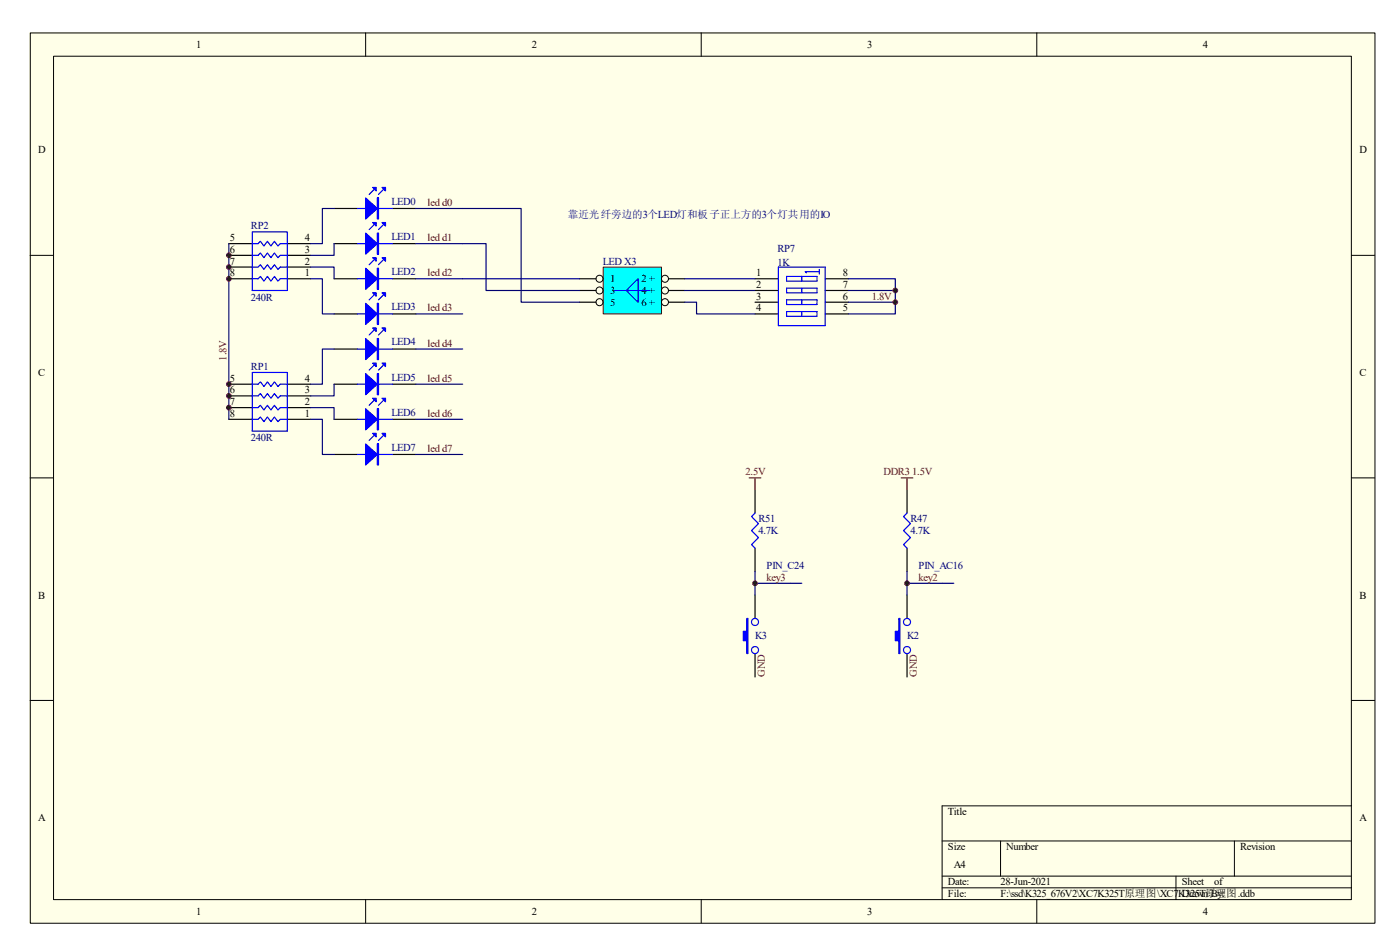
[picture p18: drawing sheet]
<svg xmlns="http://www.w3.org/2000/svg" width="166mm" height="112mm" viewBox="0 0 166 112" stroke-linecap="round" stroke-linejoin="round" font-family="sans-serif">
<defs><g id="words">
<g font-size="1.3">
<text x="23.2" y="5.7">1</text>
<text x="62.9" y="5.7">2</text>
<text x="102.6" y="5.7">3</text>
<text x="142.4" y="5.7">4</text>
<text x="4.5" y="18.1">D</text>
<text x="160.9" y="18.1">D</text>
<text x="27.2" y="29.9">6</text>
<text x="27.2" y="28.5">5</text>
<text x="36.1" y="29.9">3</text>
<text x="36.1" y="28.5">4</text>
<text x="27.2" y="32.7">8</text>
<text x="27.2" y="31.3">7</text>
<text x="36.1" y="32.7">1</text>
<text x="36.1" y="31.3">2</text>
<text x="72.2" y="33.4">1</text>
<text x="72.2" y="34.8">3</text>
<text x="75.9" y="33.4">2 +</text>
<text x="75.9" y="34.8">4 +</text>
<text x="89.5" y="32.7">1</text>
<text x="89.5" y="34.1">2</text>
<text x="89.5" y="35.4">3</text>
<text x="99.8" y="32.7">8</text>
<text x="99.8" y="34.1">7</text>
<text x="99.8" y="35.4">6</text>
<text x="72.2" y="36.2">5</text>
<text x="75.9" y="36.2">6 +</text>
<text x="89.5" y="36.8">4</text>
<text x="99.8" y="36.8">5</text>
<text x="4.5" y="44.5">C</text>
<text x="27.2" y="47.9">7</text>
<text x="27.2" y="46.5">6</text>
<text x="27.2" y="45.1">5</text>
<text x="36.1" y="47.9">2</text>
<text x="36.1" y="46.5">3</text>
<text x="36.1" y="45.1">4</text>
<text x="160.9" y="44.5">C</text>
<text x="27.2" y="49.3">8</text>
<text x="36.1" y="49.3">1</text>
<text x="4.5" y="70.8">B</text>
<text x="160.9" y="70.8">B</text>
<text x="4.5" y="97.1">A</text>
<text x="112.2" y="96.4">Title</text>
<text x="112.2" y="100.5">Size</text>
<text x="119.1" y="100.5">Number</text>
<text x="146.8" y="100.5">Revision</text>
<text x="160.9" y="97.1">A</text>
<text x="112.2" y="104.7">Date:</text>
<text x="112.2" y="106.1">File:</text>
<text x="112.9" y="102.6">A4</text>
<text x="118.4" y="104.7">28-Jun-2021</text>
<text x="118.4" y="106.1">F:\ssd\K325_676V2\XC7K325T原理图\XC7</text>
<text x="139.5" y="106.1">KD3r2a5wn By:</text>
<text x="139.9" y="104.7">Sheet</text>
<text x="142" y="106.1">T原理图.ddb</text>
<text x="143.7" y="104.7">of</text>
<text x="23.2" y="108.2">1</text>
<text x="62.9" y="108.2">2</text>
<text x="102.6" y="108.2">3</text>
<text x="142.4" y="108.2">4</text>
</g>
<g font-size="1.3" fill="#000080">
<text x="29.7" y="27.1">RP2</text>
<text x="46.3" y="28.4">LED1</text>
<text x="46.3" y="24.2">LED0</text>
<text x="92" y="29.8">RP7</text>
<text x="29.7" y="35.6">240R</text>
<text x="46.3" y="32.6">LED2</text>
<text x="71.4" y="31.3">LED X3</text>
<text x="92" y="31.5">1K</text>
<text x="46.3" y="40.9">LED4</text>
<text x="46.3" y="36.7">LED3</text>
<text x="29.7" y="43.8">RP1</text>
<text x="46.3" y="45">LED5</text>
<text x="29.7" y="52.2">240R</text>
<text x="46.3" y="53.3">LED7</text>
<text x="46.3" y="49.2">LED6</text>
<text x="89.8" y="61.8">R51</text>
<text x="89.8" y="63.2">4.7K</text>
<text x="107.8" y="61.8">R47</text>
<text x="107.8" y="63.2">4.7K</text>
<text x="90.8" y="67.3">PIN_C24</text>
<text x="108.7" y="67.3">PIN_AC16</text>
<text x="89.4" y="75.6">K3</text>
<text x="107.4" y="75.6">K2</text>
</g>
<g font-size="1.3" fill="#800000">
<text x="50.6" y="24.4">led d0</text>
<text x="50.6" y="28.5">led d1</text>
<text x="50.6" y="32.7">led d2</text>
<text x="103.2" y="35.4">1.8V</text>
<text x="50.6" y="36.8">led d3</text>
<text x="50.6" y="41">led d4</text>
<text x="26.8" y="42.7" transform="rotate(-90 26.8 42.7)">1.8V</text>
<text x="50.6" y="45.1">led d5</text>
<text x="50.6" y="49.3">led d6</text>
<text x="50.6" y="53.5">led d7</text>
<text x="88.3" y="56.2">2.5V</text>
<text x="104.6" y="56.2">DDR3</text>
<text x="108" y="56.2">1.5V</text>
<text x="90.8" y="68.7">key3</text>
<text x="108.7" y="68.7">key2</text>
<text x="90.5" y="80.1" transform="rotate(-90 90.5 80.1)">GND</text>
<text x="108.5" y="80.1" transform="rotate(-90 108.5 80.1)">GND</text>
</g>
<text font-size="1.2" fill="#000080" x="67.2" y="25.7">靠近光纤旁边的3个LED灯和板子正上方的3个灯共用的IO</text>
</g></defs>
<path d="M3.5 3.9h159.3v105.3h-159.3z" fill-rule="evenodd" fill="#ffffe8"/>
<g fill="none" stroke="#000" stroke-width=".12">
<path d="M3.6 3.9h159.2v105.3h-159.2zM6.3 6.6h153.7v99.8h-153.7zM43.3 3.9v2.7M83 3.9v2.7M122.7 3.9v2.7M3.6 30.2h2.7M160 30.2h2.7M3.6 56.5h2.7M160 56.5h2.7M3.6 82.8h2.7M111.5 99.5h48.5M118.4 99.5v4.1"/>
<path d="M146.1 99.5v4.1M160 82.8h2.7M160 95.3h-48.5v11.1M43.3 106.4v2.7M83 106.4v2.7M111.5 103.6h48.5M111.5 105h48.5M122.7 106.4v2.7M139.2 103.6v2.8"/>
</g>
<path d="M39.5 53.7h2.8M46.5 53.7h2.7" fill="none" stroke="#000" stroke-width=".14"/>
<path d="M42.3 53.7h4.2M44.2 51.5l-.5 .6M45.4 51.5l-.6 .6" fill="none" stroke="#00f" stroke-width=".14"/>
<path d="M43.3 52.5l1.4 1.2-1.4 1.3z" fill="#00f"/>
<path d="M43.3 52.5l1.4 1.2-1.4 1.3zM44.7 52.5h.1v2.5h-.1zM44.7 52.5v2.5" fill="none" stroke="#00f" stroke-width=".14"/>
<path d="M45.2 51.2h.4v.5z" fill="#00f"/>
<path d="M45.2 51.2h.4v.5z" fill="none" stroke="#00f" stroke-width=".14"/>
<path d="M44.1 51.2h.4v.5z" fill="#00f"/>
<path d="M42.3 49.6h4.2M44.1 51.2h.4v.5zM44.2 47.4l-.5 .5M45.4 47.4l-.6 .5" fill="none" stroke="#00f" stroke-width=".14"/>
<path d="M39.5 49.6h2.8M46.5 49.6h2.7" fill="none" stroke="#000" stroke-width=".14"/>
<path d="M43.3 48.3l1.4 1.3-1.4 1.2z" fill="#00f"/>
<path d="M43.3 48.3l1.4 1.3-1.4 1.2zM44.7 48.3h.1v2.5h-.1zM44.7 48.3v2.5" fill="none" stroke="#00f" stroke-width=".14"/>
<path d="M45.2 47.1h.4v.4z" fill="#00f"/>
<path d="M45.2 47.1h.4v.4z" fill="none" stroke="#00f" stroke-width=".14"/>
<path d="M44.1 47.1h.4v.4z" fill="#00f"/>
<path d="M42.3 45.4h4.2M44.1 47.1h.4v.4zM44.2 43.2l-.5 .6M45.4 43.2l-.6 .6" fill="none" stroke="#00f" stroke-width=".14"/>
<path d="M39.5 45.4h2.8M46.5 45.4h2.7" fill="none" stroke="#000" stroke-width=".14"/>
<path d="M43.3 44.2l1.4 1.2-1.4 1.3z" fill="#00f"/>
<path d="M43.3 44.2l1.4 1.2-1.4 1.3zM44.7 44.2h.1v2.5h-.1zM44.7 44.2v2.5" fill="none" stroke="#00f" stroke-width=".14"/>
<path d="M45.2 42.9h.4v.5z" fill="#00f"/>
<path d="M45.2 42.9h.4v.5z" fill="none" stroke="#00f" stroke-width=".14"/>
<path d="M44.1 42.9h.4v.5z" fill="#00f"/>
<path d="M44.2 39.1l-.5 .5M45.4 39.1l-.6 .5M42.3 41.3h4.2M44.1 42.9h.4v.5z" fill="none" stroke="#00f" stroke-width=".14"/>
<path d="M39.5 41.3h2.8M46.5 41.3h2.7" fill="none" stroke="#000" stroke-width=".14"/>
<path d="M43.3 40l1.4 1.3-1.4 1.2z" fill="#00f"/>
<path d="M43.3 40l1.4 1.3-1.4 1.2zM44.7 40h.1v2.5h-.1zM44.7 40v2.5" fill="none" stroke="#00f" stroke-width=".14"/>
<path d="M45.2 38.8h.4v.4z" fill="#00f"/>
<path d="M45.2 38.8h.4v.4z" fill="none" stroke="#00f" stroke-width=".14"/>
<path d="M44.1 38.8h.4v.4z" fill="#00f"/>
<path d="M42.3 37.1h4.2M44.1 38.8h.4v.4zM44.2 34.9l-.5 .6M45.4 34.9l-.6 .6" fill="none" stroke="#00f" stroke-width=".14"/>
<path d="M39.5 37.1h2.8M46.5 37.1h2.7" fill="none" stroke="#000" stroke-width=".14"/>
<path d="M43.3 35.9l1.4 1.2-1.4 1.3z" fill="#00f"/>
<path d="M43.3 35.9l1.4 1.2-1.4 1.3zM44.7 35.9h.1v2.5h-.1zM44.7 35.9v2.5" fill="none" stroke="#00f" stroke-width=".14"/>
<path d="M45.2 34.6h.4v.4z" fill="#00f"/>
<path d="M45.2 34.6h.4v.4z" fill="none" stroke="#00f" stroke-width=".14"/>
<path d="M44.1 34.6h.4v.4z" fill="#00f"/>
<path d="M42.3 33h4.2M44.1 34.6h.4v.4zM44.2 30.7l-.5 .6M45.4 30.7l-.6 .6" fill="none" stroke="#00f" stroke-width=".14"/>
<path d="M39.5 33h2.8M46.5 33h2.7" fill="none" stroke="#000" stroke-width=".14"/>
<path d="M43.3 31.7l1.4 1.3-1.4 1.2z" fill="#00f"/>
<path d="M43.3 31.7l1.4 1.3-1.4 1.2zM44.7 31.7h.1v2.5h-.1zM44.7 31.7v2.5" fill="none" stroke="#00f" stroke-width=".14"/>
<path d="M45.2 30.5h.4v.4z" fill="#00f"/>
<path d="M45.2 30.5h.4v.4z" fill="none" stroke="#00f" stroke-width=".14"/>
<path d="M44.1 30.5h.4v.4z" fill="#00f"/>
<path d="M42.3 28.8h4.2M44.1 30.5h.4v.4zM44.2 26.6l-.5 .5M45.4 26.6l-.6 .5" fill="none" stroke="#00f" stroke-width=".14"/>
<path d="M39.5 28.8h2.8M46.5 28.8h2.7" fill="none" stroke="#000" stroke-width=".14"/>
<path d="M43.3 27.6l1.4 1.2-1.4 1.3z" fill="#00f"/>
<path d="M43.3 27.6l1.4 1.2-1.4 1.3zM44.7 27.6h.1v2.5h-.1zM44.7 27.6v2.5" fill="none" stroke="#00f" stroke-width=".14"/>
<path d="M45.2 26.3h.4v.4z" fill="#00f"/>
<path d="M45.2 26.3h.4v.4z" fill="none" stroke="#00f" stroke-width=".14"/>
<path d="M44.1 26.3h.4v.4z" fill="#00f"/>
<path d="M42.3 24.7h4.2M44.1 26.3h.4v.4zM44.2 22.4l-.5 .6M45.4 22.4l-.6 .6" fill="none" stroke="#00f" stroke-width=".14"/>
<path d="M39.5 24.7h2.8M46.5 24.7h2.7" fill="none" stroke="#000" stroke-width=".14"/>
<path d="M43.3 23.4l1.4 1.3-1.4 1.2z" fill="#00f"/>
<path d="M43.3 23.4l1.4 1.3-1.4 1.2zM44.7 23.4h.1v2.5h-.1zM44.7 23.4v2.5" fill="none" stroke="#00f" stroke-width=".14"/>
<path d="M45.2 22.2h.4v.4z" fill="#00f"/>
<path d="M45.2 22.2h.4v.4z" fill="none" stroke="#00f" stroke-width=".14"/>
<path d="M44.1 22.2h.4v.4z" fill="#00f"/>
<path d="M29.9 33h.6l.3-.3 .4 .5 .5-.5 .4 .5 .4-.5 .4 .5 .3-.2h.8M29.9 31.6h.6l.3-.3 .4 .6 .5-.6 .4 .6 .4-.6 .4 .6 .3-.3h.8M29.9 30.2h.6l.3-.3 .4 .6 .5-.6 .4 .6 .4-.6 .4 .6 .3-.3h.8M29.9 28.8h.6l.3-.3 .4 .6 .5-.6 .4 .6 .4-.6 .4 .6 .3-.3h.8M29.9 27.4h4.1v7h-4.1zM44.1 22.2h.4v.4zM29.9 49.6h.6l.3-.3 .4 .6 .5-.6 .4 .6 .4-.6 .4 .6 .3-.3h.8M29.9 48.2h.6l.3-.3 .4 .6 .5-.6 .4 .6 .4-.6 .4 .6 .3-.3h.8M29.9 46.8h.6l.3-.3 .4 .6 .5-.6 .4 .6 .4-.6 .4 .6 .3-.3h.8M29.9 45.4h.6l.3-.2 .4 .5 .5-.5 .4 .5 .4-.5 .4 .5 .3-.3h.8M29.9 44h4.1v7h-4.1z" fill="none" stroke="#00f" stroke-width=".14"/>
<g fill="none" stroke="#000" stroke-width=".14">
<path d="M27.1 33h2.8M27.1 31.6h2.8M27.1 30.2h2.8M27.1 28.8h2.8M34 33h2.8M34 31.6h2.8M34 30.2h2.8M34 28.8h2.8M27.1 49.6h2.8M27.1 48.2h2.8M27.1 46.8h2.8M27.1 45.4h2.8"/>
<path d="M34 49.6h2.8M34 48.2h2.8M34 46.8h2.8M34 45.4h2.8"/>
</g>
<g fill="none" stroke="#000080" stroke-width=".14">
<path d="M27.1 28.8v20.8M36.8 31.6h2.7v1.4M36.8 33h1.4v4.1h1.3M39.5 28.8v1.4h-2.7M39.5 24.7h-1.3v4.1h-1.4M49.2 24.7h5.6M49.2 28.8h5.6M49.2 33h5.6M49.2 37.1h5.6M36.8 48.2h2.7v1.4M36.8 49.6h1.4v4.1h1.3M39.5 45.4v1.4h-2.7"/>
<path d="M39.5 41.3h-1.3v4.1h-1.4M49.2 41.3h5.6M49.2 45.4h5.6M49.2 49.6h5.6M49.2 53.7h5.6"/>
</g>
<circle cx="27.1" cy="48.2" r=".28" fill="#800000"/>
<circle cx="27.1" cy="48.2" r=".28" fill="none" stroke="#800000" stroke-width=".12"/>
<circle cx="27.1" cy="46.8" r=".28" fill="#800000"/>
<circle cx="27.1" cy="46.8" r=".28" fill="none" stroke="#800000" stroke-width=".12"/>
<circle cx="27.1" cy="45.4" r=".28" fill="#800000"/>
<circle cx="27.1" cy="45.4" r=".28" fill="none" stroke="#800000" stroke-width=".12"/>
<circle cx="27.1" cy="33" r=".28" fill="#800000"/>
<circle cx="27.1" cy="33" r=".28" fill="none" stroke="#800000" stroke-width=".12"/>
<circle cx="27.1" cy="31.6" r=".28" fill="#800000"/>
<circle cx="27.1" cy="31.6" r=".28" fill="none" stroke="#800000" stroke-width=".12"/>
<circle cx="27.1" cy="30.2" r=".28" fill="#800000"/>
<circle cx="27.1" cy="30.2" r=".28" fill="none" stroke="#800000" stroke-width=".12"/>
<path d="M89.4 70.4v2.7M89.4 77.3v2.8" fill="none" stroke="#000" stroke-width=".14"/>
<path d="M88.4 73.1h.1v4.2h-.1v-1.5h-.4v-1.1h.4z" fill-rule="evenodd" fill="#00f"/>
<g fill="none" stroke="#00f" stroke-width=".14">
<path d="M88.4 73.1h.1v4.2h-.1v-1.5h-.4v-1.1h.4zM89.4 60.7l-.4 .4 .8 .8-.8 .8 .8 .9-.8 .8 .4 .4"/>
<circle cx="89.4" cy="76.9" r=".41"/>
<circle cx="89.4" cy="73.6" r=".41"/>
</g>
<path d="M89.4 57.9v2.8M89.4 64.8v2.8M107.4 70.4v2.7M107.4 77.3v2.8" fill="none" stroke="#000" stroke-width=".14"/>
<path d="M89.4 67.6v2.8M89.4 69h4.1" fill="none" stroke="#000080" stroke-width=".14"/>
<path d="M106.4 73.1h.1v4.2h-.1v-1.5h-.4v-1.1h.4z" fill-rule="evenodd" fill="#00f"/>
<g fill="none" stroke="#00f" stroke-width=".14">
<path d="M106.4 73.1h.1v4.2h-.1v-1.5h-.4v-1.1h.4zM107.4 60.7l-.4 .4 .8 .8-.8 .8 .8 .9-.8 .8 .4 .4"/>
<circle cx="107.4" cy="76.9" r=".42"/>
<circle cx="107.4" cy="73.6" r=".42"/>
</g>
<path d="M107.4 57.9v2.8M107.4 64.8v2.8" fill="none" stroke="#000" stroke-width=".14"/>
<path d="M93.5 69h1.4M107.4 67.6v2.8M107.4 69h5.5" fill="none" stroke="#000080" stroke-width=".14"/>
<path d="M88.7 56.5h1.4M89.4 56.5v1.4M106.7 56.5h1.4M107.4 56.5v1.4" fill="none" stroke="#800000" stroke-width=".14"/>
<path d="M71.4 31.6h6.9v5.5h-6.9z" fill-rule="evenodd" fill="#0ff"/>
<path d="M71.4 31.6h6.9v5.5h-6.9z" fill="none" stroke="#800000" stroke-width=".12"/>
<g fill="none" stroke="#000" stroke-width=".12">
<circle cx="71" cy="33" r=".42"/>
<circle cx="71" cy="35.7" r=".42"/>
<circle cx="71" cy="34.4" r=".42"/>
<circle cx="78.7" cy="33" r=".42"/>
<circle cx="78.7" cy="35.7" r=".42"/>
<circle cx="78.7" cy="34.4" r=".42"/>
</g>
<g fill="none" stroke="#000" stroke-width=".14">
<path d="M68.6 33h1.9M68.6 34.4h1.9M68.6 35.7h1.9M79.1 33h2M79.1 34.4h2M79.1 35.7h2M89.4 33h2.7M89.4 34.4h2.7M89.4 35.7h2.7M89.4 37.1h2.7M97.7 33h2.7M97.7 34.4h2.7"/>
<path d="M97.7 35.7h2.7M97.7 37.1h2.7"/>
</g>
<g fill="none" stroke="#00f" stroke-width=".14">
<path d="M72.8 34.4h4.1M75.5 33v2.7l-1.4-1.3zM92.1 31.6h5.6v6.9h-5.6zM93.1 32.7h3.6v.5h-3.6zM93.1 34.1h3.6v.5h-3.6zM93.1 35.5h3.6v.5h-3.6zM93.1 36.8h3.6v.6h-3.6zM94.9 32.7v.5M94.9 34.1v.5M94.9 35.5v.5M94.9 36.8v.6M97 32.1h-1.7l.2 .2"/>
<path d="M97 31.9v.5"/>
</g>
<path d="M81.1 35.7h1.4v1.4h6.9M81.1 33h8.3M81.1 34.4h8.3M100.4 33h5.6v4.1h-5.6M100.4 34.4h5.6M100.4 35.7h5.6" fill="none" stroke="#000080" stroke-width=".14"/>
<circle cx="106" cy="34.4" r=".28" fill="#800000"/>
<circle cx="106" cy="34.4" r=".28" fill="none" stroke="#800000" stroke-width=".12"/>
<circle cx="106" cy="35.7" r=".28" fill="#800000"/>
<circle cx="106" cy="35.7" r=".28" fill="none" stroke="#800000" stroke-width=".12"/>
<path d="M54.8 28.8h2.7v5.6h11.1M54.8 24.7h6.9v11h6.9M54.8 33h13.8" fill="none" stroke="#000080" stroke-width=".14"/>
<circle cx="89.4" cy="69" r=".28" fill="#800000"/>
<circle cx="89.4" cy="69" r=".28" fill="none" stroke="#800000" stroke-width=".12"/>
<circle cx="107.4" cy="69" r=".28" fill="#800000"/>
<circle cx="107.4" cy="69" r=".28" fill="none" stroke="#800000" stroke-width=".12"/>
<use href="#words"/>
</svg>
